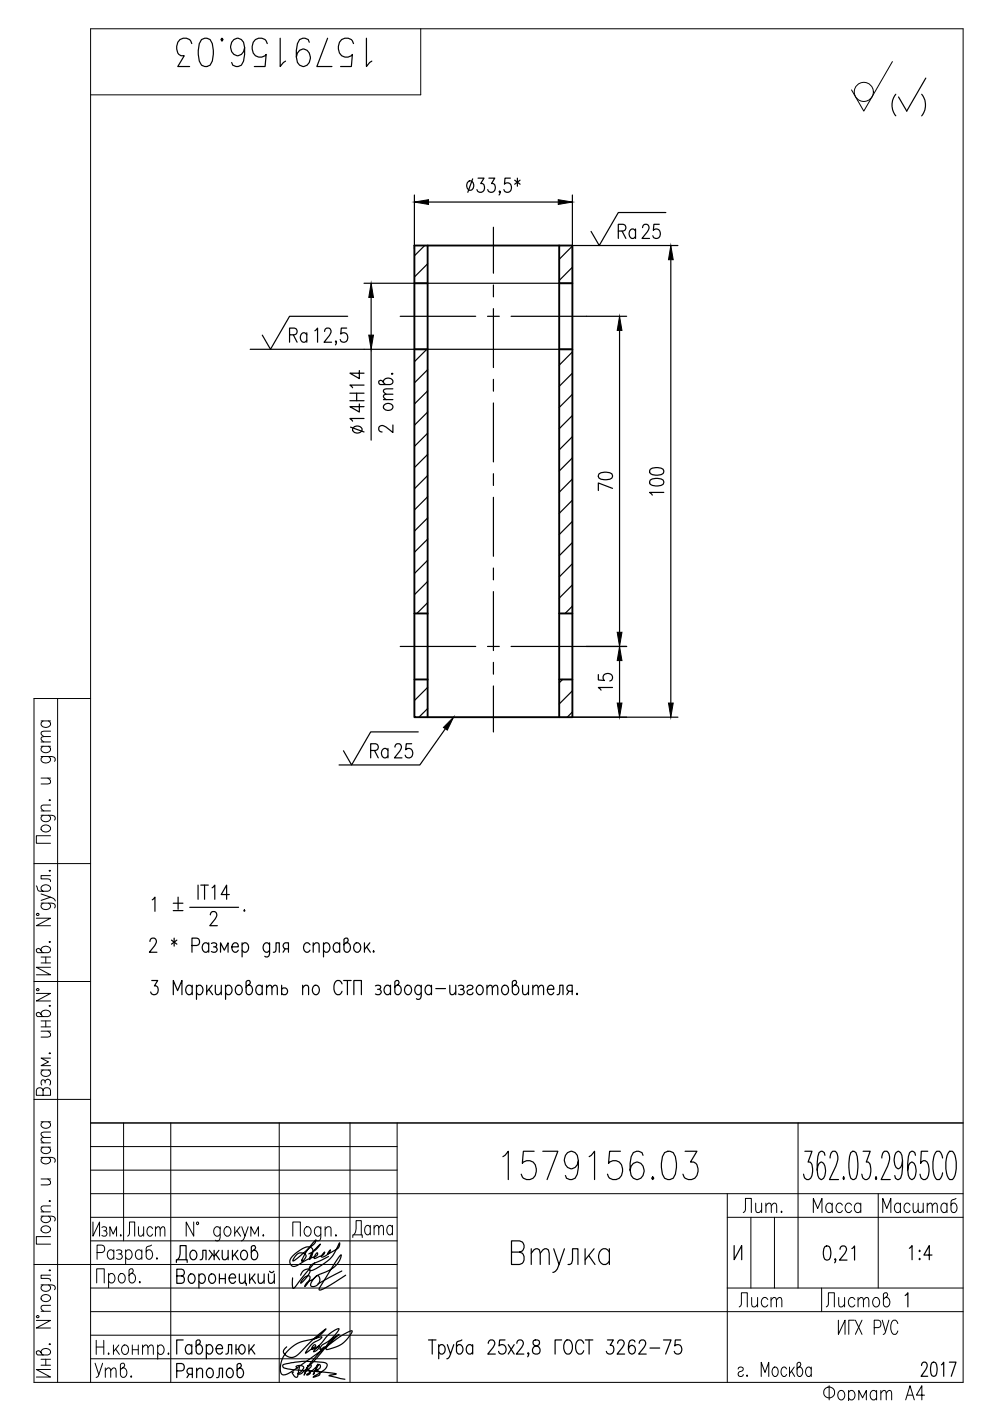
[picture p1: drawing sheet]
<svg xmlns="http://www.w3.org/2000/svg" width="210mm" height="297mm" viewBox="0 0 210 297" stroke-linecap="round" stroke-linejoin="round" font-family="sans-serif">
<defs><g id="words">
<g font-size="10.1">
<text x="36.3" y="15.2">1579156.03</text>
<text x="105.5" y="251.2">1579156.03</text>
</g>
<text font-size="8.4" x="188" y="25.8">( )</text>
<g font-size="7.1">
<text x="97.7" y="42.7">33,5*</text>
<text x="73.7" y="263.5">Дата</text>
</g>
<g font-size="6.6">
<text x="129.8" y="51.9">Ra</text>
<text x="84.3" y="92.8" transform="rotate(-90 84.3 92.8)">2 отв.</text>
<text x="130.9" y="105.1" transform="rotate(-90 130.9 105.1)">70</text>
<text x="130.9" y="147.5" transform="rotate(-90 130.9 147.5)">15</text>
<text x="77.3" y="161.9">Ra</text>
<text x="155.6" y="278.3">Лист</text>
<text x="173.9" y="278.3">Листов</text>
<text x="173.6" y="298.1">Фоpмат А4</text>
</g>
<g font-size="6.2">
<text x="60.3" y="73.7">Ra</text>
<text x="78" y="93.1" transform="rotate(-90 78 93.1)">14H14</text>
<text x="141.5" y="106.2" transform="rotate(-90 141.5 106.2)">100</text>
<text x="31" y="194.4">1 %%P .</text>
<text x="25.8" y="263.2">Лист</text>
<text x="156.3" y="258.2">Лит.</text>
<text x="171.1" y="258.2">Масса</text>
<text x="185.9" y="258.2">Масштаб</text>
<text x="19" y="293.2">Утв.</text>
<text x="36.3" y="293.2">Ряполов</text>
</g>
</g></defs>
<g fill="none" stroke="#000" stroke-width=".25">
<path d="M87.9 41.3v11.5M90 52.1l-2.1 2.1M90.7 55.9l-2.8 2.8M90.9 42.8h27.5M104.6 48.2v9.7M121.4 41.3v11.5M121.4 52.1h22.3M121.4 52.2l-2.8 2.8M121.4 56.7l-2.8 2.8M139.8 47.6h-1.2l-.1 1.2a.87 .87 0 0 1 1.1-.1 .87 .87 0 0 1 .4 1 .82 .82 0 0 1-.7 .9 .82 .82 0 0 1-.9-.6M141.2 45.1h-10.1l-4 7-1.8-3M142.2 55.1v94"/>
<path d="M53 74.1h68.4M68.8 70.3l.2-.6 .7-.1a.93 .93 0 0 1 .1 1.5l-1.1 1.5h1.6M71.3 72.4l-.1 .2v-.3a.64 .64 0 0 1-.1 .8M73.5 69.6h-1.1l-.1 1.2a.87 .87 0 0 1 1-.1 .87 .87 0 0 1 .4 1 .82 .82 0 0 1-.6 .9 .82 .82 0 0 1-1-.6M73.7 67.1h-12.3l-4 7-1.8-3M77.2 60.1h44.2M78.7 63.1v8M78.7 74.1v19.2M84.9 67.1h16M90.5 74.1l-2.6 2.6M90.7 78.4l-2.8 2.8M103.4 67.1h2.5"/>
<path d="M104.6 60.4v2.5M104.6 65.4v12.5M108.4 67.1h24.5M121.4 74.6l-2.8 2.8M121.4 79.1l-2.8 2.8M131.4 70.1v64M90.7 82.9l-2.8 2.8M90.7 87.4l-2.8 2.8M90.7 91.8l-2.8 2.9M90.7 96.3l-2.8 2.8M104.6 80.4v2.5M104.6 85.4v12.5"/>
<path d="M121.4 83.6l-2.8 2.8M121.4 88.1l-2.8 2.8M121.4 92.6l-2.8 2.8M121.4 97.1l-2.8 2.8M90.7 100.8l-2.8 2.8M90.7 105.3l-2.8 2.8M90.7 109.8l-2.8 2.8M90.7 114.3l-2.8 2.8M90.7 118.8l-2.8 2.8M104.6 100.4v2.5M104.6 105.4v12.5M121.4 101.6l-2.8 2.8"/>
<path d="M121.4 106.1l-2.8 2.8M121.4 110.5l-2.8 2.8M121.4 115l-2.8 2.8M121.4 119.5l-2.8 2.8M84.9 137.1h16M90.7 123.3l-2.8 2.8M90.7 127.8l-2.3 2.3M103.4 137.1h2.5M104.6 120.4v2.5M104.6 125.4v12.5M108.4 137.1h24.5M121.4 124l-2.8 2.8"/>
<path d="M121.4 128.5l-1.6 1.6M87.3 157.7h-1.2l-.1 1.3a.88 .88 0 0 1 1.1-.2 .88 .88 0 0 1 .4 1 .82 .82 0 0 1-.7 .9 .82 .82 0 0 1-.9-.6M88.7 155.2h-10.1l-4.1 7-1.7-3M90.7 145.7l-2.8 2.8M90.7 150.2l-1.9 1.9M94.4 154.5l-5.4 7.7h-17.1M104.6 140.4v2.5M104.6 145.4v9.8M119.3 144.1l-.7 .7M121.4 152.1h22.3M121.4 146.5l-2.8 2.8M121.4 151l-1.1 1.1"/>
<path d="M31.8 199.6l.2-.6 .7-.1a.93 .93 0 0 1 .1 1.6l-1.1 1.4h1.6M36.4 199.3l1.1 .9M36.9 198.9v1.7M37.5 199.3l-1.1 .9M40.2 192.4h10.4M44.2 199.9v2M51.3 199.9v3M57.2 199.9l-.2 2.7-.3 .3-.6-.1M66.4 199.9v2M68.6 199.9v3M72 199.9v2M73.4 199.9a1 1 0 0 1 .9 1 1 1 0 0 1-.9 1l-.5-.6v-2.1l.4-.3h.3l.2 .4-.1 .3-.8 .7"/>
<path d="M77.3 199.9v2M78.4 199.9l-1.1 1.4M32.2 207.9h1.2l-.7 1.1h.4a.95 .95 0 0 1 .4 1.4 .95 .95 0 0 1-1.4 .2l-.2-.3M36.7 210.9v-3l1 2.1 .9-2.1v3M40.7 200.5h1a.81 .81 0 0 0 .6-.8 .81 .81 0 0 0-.6-.8h-1v3M40.7 209.3a.67 .67 0 0 0-.6-.4 .67 .67 0 0 0-.6 .4 1.01 1.01 0 0 0 .8 1.6l.4-.4M40.7 208.9v2M41.7 209.3a.67 .67 0 0 1 .6-.4 .67 .67 0 0 1 .6 .4 1.01 1.01 0 0 1-.8 1.6l-.4-.4M41.7 208.9v3M43.8 208.9v2M44.2 200.3a.67 .67 0 0 0-.6-.4 .67 .67 0 0 0-.6 .4 1.01 1.01 0 0 0 .8 1.6l.4-.4M44.3 209.7l.8 1.2"/>
<path d="M44.8 200a.73 .73 0 0 1 1.2 .3l-.4 .5h-.3M45 208.9l-1.2 1.4M45.6 200.8a.59 .59 0 0 1 .5 .5 .59 .59 0 0 1-.5 .6l-.8-.2M45.7 208.9l.1 1.8 .5 .2 .6-.6M46.8 201.9v-2l.8 1.6 .8-1.6v2M46.9 208.9v2M47.8 209.3a.67 .67 0 0 1 .7-.4 .67 .67 0 0 1 .6 .4 1.01 1.01 0 0 1-.8 1.6l-.5-.4M47.8 208.9v3M49.2 200.8h1.3a.66 .66 0 0 0-.4-.9 .66 .66 0 0 0-.8 .4 1.01 1.01 0 0 0 .8 1.6l.4-.4M50.2 209a.64 .64 0 0 1 1.1 .3 1.01 1.01 0 0 1-.8 1.6 1.19 1.19 0 0 1-.3-1.9zM51.3 200.3a.67 .67 0 0 1 .7-.4 .67 .67 0 0 1 .6 .4 1.01 1.01 0 0 1-.8 1.6l-.5-.4M52.6 208.9a1 1 0 0 1 1 1 1 1 0 0 1-1 1l-.4-.6v-2.1l.3-.3h.4l.2 .4-.1 .3-.8 .7"/>
<path d="M55.6 209.3a.66 .66 0 0 0-.6-.4 .66 .66 0 0 0-.7 .4 .9 .9 0 0 0 0 1.1 .9 .9 0 0 0 1.1 .3l.2-.2M55.6 208.9v2M56.5 209.5l.6-.6 .4 .1 .2 1.9M56.5 208.9v2M57.2 200.3l-.3-.3a.64 .64 0 0 0-1 .3 1.01 1.01 0 0 0 .8 1.6l.5-.4M57.7 209.5l.5-.6 .5 .1 .1 1.9M58 201.9l.4-.2 .1-1.8h.7v2M59.7 209.7a.73 .73 0 0 1 1.2 .1 .73 .73 0 0 1-.4 1.1h-.4l-.4-.3M59.7 208.9v2M60.5 201.2l-.5 .7M61.2 201.2l-1-.2a.67 .67 0 0 1 .3-1.1h.7v2M64.2 209.5l.5-.6 .6 .1 .1 1.9"/>
<path d="M64.2 208.9v2M65.7 200.3a.67 .67 0 0 0-.6-.4 .67 .67 0 0 0-.6 .4 1.01 1.01 0 0 0 .8 1.6l.4-.4M66.4 200.5l.6-.6 .6 .1 .1 1.9M66.6 209a.64 .64 0 0 1 1 .3 1.01 1.01 0 0 1-.8 1.6 1.19 1.19 0 0 1-.2-1.9zM68.6 200.3a.66 .66 0 0 1 .6-.4 .66 .66 0 0 1 .6 .4 1.01 1.01 0 0 1-.8 1.6l-.4-.4M72 200.3a.67 .67 0 0 0-.6-.4 .67 .67 0 0 0-.6 .4 1.01 1.01 0 0 0 .8 1.6l.4-.4M72.5 208.6a.81 .81 0 0 0-.8-.7 .81 .81 0 0 0-.8 .7 1.89 1.89 0 0 0 .6 2.3 .87 .87 0 0 0 1-.7M72.9 207.9h1.6M73.7 207.9v3M75 210.9v-3h1.6v3M75.3 200a.64 .64 0 0 1 1.1 .3 1.01 1.01 0 0 1-.8 1.6 1.18 1.18 0 0 1-.3-1.9zM77.7 200.8l.8 1.1"/>
<path d="M79.2 201.6l.1 .1-.1 .2-.1-.2zM79.6 209a.73 .73 0 0 1 1.1 .3l-.3 .4h-.3M80.4 209.7a.59 .59 0 0 1 .5 .6 .59 .59 0 0 1-.5 .6l-.8-.2M82.8 209.3a.66 .66 0 0 0-.6-.4 .66 .66 0 0 0-.7 .4 1.01 1.01 0 0 0 .8 1.6l.5-.4M82.8 208.9v2M84.2 208.9a1 1 0 0 1 .9 1 1 1 0 0 1-.9 1l-.5-.6v-2.1l.4-.3h.3l.2 .4-.1 .3-.8 .7M86.1 209a.64 .64 0 0 1 1 .3 1.01 1.01 0 0 1-.8 1.6 1.18 1.18 0 0 1-.2-1.9zM89.3 209.3l-.2-.3a.64 .64 0 0 0-1 .3 1.01 1.01 0 0 0 .8 1.6l.4-.4M89.3 208.9l-.1 2.7-.3 .3-.6-.2M91.5 209.3a.67 .67 0 0 0-.6-.4 .67 .67 0 0 0-.7 .4 .91 .91 0 0 0 0 1.1 .91 .91 0 0 0 1.1 .3l.2-.2M91.5 208.9v2M92.4 209.6h2.1"/>
<path d="M95.4 208.9l.1 1.8 .6 .2 .5-.6M96.6 208.9v2M97.2 209a.73 .73 0 0 1 1.1 .3l-.3 .4h-.3M98 209.7a.59 .59 0 0 1 .5 .6 .59 .59 0 0 1-.5 .6l-.8-.2M99 209.3a.67 .67 0 0 1 .7-.4 .67 .67 0 0 1 .6 .4l-.4 .4-.5 .2a.55 .55 0 0 0-.3 .8 .72 .72 0 0 0 1.2-.2M101.3 209a.64 .64 0 0 1 1 .3 1.01 1.01 0 0 1-.8 1.6 1.18 1.18 0 0 1-.2-1.9zM103.3 209.5l.5-.6 .5 .1 .1 1.9M103.3 208.9v2M104.4 209.5l.6-.6 .4 .1 .1 1.9M106.7 209a.65 .65 0 0 1 1 .3 1.01 1.01 0 0 1-.8 1.6 1.19 1.19 0 0 1-.2-1.9zM109.1 208.9a1 1 0 0 1 .9 1 1 1 0 0 1-.9 1l-.5-.6v-2.1l.4-.3h.3l.2 .4-.1 .3-.8 .7M110.8 208.9l.1 1.8 .6 .2 .6-.6"/>
<path d="M112.1 208.9v2M113 209.5l.5-.6 .5 .1 .1 1.9M113 208.9v2M114.1 209.5l.6-.6 .4 .1 .2 1.9M116.1 209.7h1.3a.66 .66 0 0 0-.4-.8 .66 .66 0 0 0-.8 .4 1.01 1.01 0 0 0 .8 1.6l.4-.4M118.1 210.9l.5-.2 .1-1.8h.7v2M120.6 210.2l-.4 .7M121.3 210.2l-.9-.2a.67 .67 0 0 1 .2-1.1h.7v2M122.3 210.6l.2 .1-.2 .2-.1-.2zM170.6 244.1h1.6l-.9 2.3h.4a3.2 3.2 0 0 1 .2 3.4l-.4 .3h-.4l-.5-.3-.2-.9M174.9 244.9l-.1-.5-.5-.3-.6 .3a9.1 9.1 0 0 0 0 5.4l.5 .3a2.35 2.35 0 0 0 .7-2.9l-.3-.5-.5-.3-.4 .3-.4 1.4M176 245.5a1.7 1.7 0 0 1 .6-1.4h.5a1.98 1.98 0 0 1 .4 2.3l-1.6 3.7h1.9"/>
<path d="M178.9 249.5l.1 .3-.1 .3-.2-.3zM180.4 244.4l.4-.3 .7 .3a8.9 8.9 0 0 1 0 5.4l-.4 .3-.7-.3a9.1 9.1 0 0 1 0-5.4zM183 244.1h1.5l-.8 2.3h.4a3.2 3.2 0 0 1 .1 3.4l-.4 .3h-.4l-.4-.3-.3-.9M185.7 249.5l.2 .3-.2 .3-.1-.3zM187 245.5a1.7 1.7 0 0 1 .5-1.4h.6a1.98 1.98 0 0 1 .4 2.3l-1.7 3.7h2M191.4 246.1l-.5 1.4-.5 .3a2.37 2.37 0 0 1-.7-2.9l.3-.5 .4-.3 .5 .3a8 8 0 0 1 0 5.4l-.6 .3-.4-.3-.2-.6M194.1 244.9l-.1-.5-.5-.3h-.2l-.4 .3a10.6 10.6 0 0 0-.3 4.8l.3 .6 .5 .3a2.35 2.35 0 0 0 .7-2.9l-.3-.5-.5-.3-.4 .3-.3 .5-.1 .9M196.7 244.1h-1.4l-.1 2.6 .5-.6h.5a2.24 2.24 0 0 1 .8 2.3l-.2 .8-.2 .6-.4 .3h-.5l-.4-.3-.2-.9M199.9 245.5l-.2-.6a.98 .98 0 0 0-1.1-.8 5.6 5.6 0 0 0 0 6 1.2 1.2 0 0 0 1.3-1.4M201.4 244.1a1.22 1.22 0 0 1 1.2 1.4 5.3 5.3 0 0 1-.7 4.6 1.22 1.22 0 0 1-1.2-1.4 5.3 5.3 0 0 1 .7-4.6zM37.4 267.7v-.6h2.3v.6M37.5 270.5h1a.82 .82 0 0 1 .6 .8 .82 .82 0 0 1-.6 .8h-1v-3h1a.73 .73 0 0 1 .6 .7 .73 .73 0 0 1-.6 .7"/>
<path d="M37.6 267.1a3.1 3.1 0 0 0 .6-3h1.3v3M40.2 270.2a.64 .64 0 0 1 1.1 .3 1.01 1.01 0 0 1-.8 1.6 1.19 1.19 0 0 1-.3-1.9zM40.6 265.2a.8 .8 0 0 1 .9 .1 .8 .8 0 0 1 .2 .9 .8 .8 0 0 1-.9 .9 1.18 1.18 0 0 1-.2-1.9zM42.2 270.5a.66 .66 0 0 1 .6-.4 .66 .66 0 0 1 .6 .4 1.01 1.01 0 0 1-.8 1.6l-.4-.4M42.2 270.1v3M42.4 267.1l.5-.1 .1-1.9h.7v2M44.4 265.1l1 1.3 1-1.3M44.6 270.2a.65 .65 0 0 1 1 .3 1.01 1.01 0 0 1-.8 1.6 1.19 1.19 0 0 1-.2-1.9zM45.1 265.9l-.8 1.2M45.4 265.1v2M45.7 265.9l.8 1.2M46.5 271.1h1.3"/>
<path d="M46.5 270.1v2M47.1 265.1l.1 1.9 .6 .1 .6-.6M47.8 270.1v2M48.4 265.1v2M48.6 271h1.3a.67 .67 0 0 0-.4-.9 .67 .67 0 0 0-.8 .4 1.01 1.01 0 0 0 .8 1.6l.4-.4M49.3 265.1v2M49.7 265.9l.8 1.2M50.4 265.1l-1.1 1.4M50.7 270.1l.2 1.8 .5 .2 .6-.6M51.3 265.2a.8 .8 0 0 1 1 .1 .8 .8 0 0 1 .2 .9 .8 .8 0 0 1-.9 .9 1.18 1.18 0 0 1-.3-1.9zM52 270.1v2h.2v.4M52.9 270.1v2"/>
<path d="M53.4 271l.8 1.1M53.7 265.1a1 1 0 0 1 1 1 1 1 0 0 1-1 1l-.4-.6v-2.1l.3-.3h.4l.2 .4-.1 .3-.8 .7M54.1 270.1l-1.2 1.4M54.7 270.1l.2 1.8 .5 .2 .6-.6M56 270.1v2M56.9 270.1l.1 1.8 .6 .2 .6-.6M57.1 269.5a.5 .5 0 0 0 .5 .3 .5 .5 0 0 0 .5-.3M58.2 270.1v2M62.9 266a1.2 1.2 0 0 1 2 .3l-.6 .9-.3 .2a10.6 10.6 0 0 1 3-4.5l-.4 .9-3.6 3-.9 .5 .2-.5zM63.7 270.4a1.5 1.5 0 0 1 2-1.2 4.4 4.4 0 0 1-1.9 2.9 1.83 1.83 0 0 1 1.8-1.5 2.75 2.75 0 0 1-1 2.2l.5-.9 1.2-.7 .6-.5a.46 .46 0 0 1 .5-.3 .46 .46 0 0 1 .4 .6 1.34 1.34 0 0 1-.4 1.4 1.34 1.34 0 0 1-1.5 .2 3.1 3.1 0 0 1 2.1-2.5 5.7 5.7 0 0 0 4.3-3.8v-.2l-1.4 1.9-3.1 4.9-.2 .4 .2 .2a9 9 0 0 0 3.6-1.9l1.9-1.2M65.5 265.8a4.7 4.7 0 0 0 2.4-2l-.2 .2a5.1 5.1 0 0 0-2.1 3 2.37 2.37 0 0 0 .6-2.3 1.79 1.79 0 0 0-2.4 .2l-.6 .4a3 3 0 0 0-1.8 2.3l.1 .2a.92 .92 0 0 0 1.5 .5l2.1-1.2 1.9-.8 .3-.3v-.4l-.4 .3-.3 .6a.2 .2 0 0 0 .1 .3 .2 .2 0 0 0 .3 0l1.5-.7 .4-.6-.3 .2a.57 .57 0 0 0-.4 .8 2.24 2.24 0 0 0 1.9-1.5l-.6 .9 1.3-.7a1.43 1.43 0 0 0 1.2-1.7l-.1 .1a9 9 0 0 1-6.2 5.8l-.1-.3a1.45 1.45 0 0 1 1.3-1.4l2.7-1.3M66.7 267.7l-4.5 5.5-.2-.5v-1.8"/>
<path d="M72.5 269.5l-5.1 2.7M108.4 265.5h1.8a1.36 1.36 0 0 1 1 1.3 1.36 1.36 0 0 1-1 1.3h-1.8v-5h1.8a1.21 1.21 0 0 1 .9 1.2 1.21 1.21 0 0 1-.9 1.2M112.6 265.7l1-.9h.4l.4 .2 .1 .7v2.4M112.6 264.8v3.3M114.5 265.7l1-.9h.4l.4 .2 .1 .7v2.4M117.4 264.8l1.1 3.3 1.2-3.3M118.5 268.1l-.3 .9-.4 .5-.6 .3M120.4 268.1h.4l.4-.2 .2-.8v-2.3h1.1v3.3M124.1 264.8v3.3M124.8 266.2l1.4 1.9M126 264.8l-1.9 2.3M129.2 265.5a1.11 1.11 0 0 0-1-.8 1.11 1.11 0 0 0-1.1 .8 1.88 1.88 0 0 0 .8 2.6h.5l.8-.7"/>
<path d="M129.2 264.8v3.3M155.7 264.1v3l1.6-3v3M174.9 264.3l.6-.1a1.44 1.44 0 0 1 .7 1.7l-.4 1.1-.6 .2a1.46 1.46 0 0 1-.6-1.8zM177.2 267l-.1 .2-.1-.2 .1-.1a.66 .66 0 0 1-.1 .8M178.1 264.9l.2-.6 .7-.1a.93 .93 0 0 1 .1 1.5l-1.1 1.5h1.6M180.6 264.7l.6-.5v3M191.9 274.7l.6-.6v3M192.8 264.7l.6-.6v3M195 265.1l.1 .1-.1 .2-.1-.2zM195 266.8l.1 .2-.1 .1-.1-.1zM197.6 266.1h-1.7l1.1-2v3M38.8 284.1h-1.3v3"/>
<path d="M40.7 285.5a.66 .66 0 0 0-.7-.4 .66 .66 0 0 0-.6 .4 .9 .9 0 0 0 0 1.1 .9 .9 0 0 0 1 .3l.3-.2M40.7 285.1v2M42 285.1a1 1 0 0 1 1 1 1 1 0 0 1-1 1l-.4-.6v-2.1l.3-.3h.4l.2 .4-.1 .3-.8 .7M43.8 285.5l.4-.4a1 1 0 0 1 .9 1 1 1 0 0 1-.9 1l-.4-.4M43.8 285.1v3M45.8 285.9h1.4a.67 .67 0 0 0-.4-.8 .67 .67 0 0 0-.9 .4 1 1 0 0 0 .8 1.6l.5-.4M47.9 287.1l.4-.2 .1-1.8h.7v2M50 286.1h.6a.89 .89 0 0 1 .8-1 1.07 1.07 0 0 1 .6 1.1 1.07 1.07 0 0 1-.8 .9 1.01 1.01 0 0 1-.6-1M50 285.1v2M52.8 285.1v2M53.2 285.9l.8 1.2M53.9 285.1l-1.1 1.4"/>
<path d="M63.1 290.1l-.3-.3a.97 .97 0 0 1 1.6 .2l-.5 .8-.8 .4 .1 .1a2.78 2.78 0 0 0 2-1.6l.1-.2-.8 2 .2-.6a2.07 2.07 0 0 1 1.1-1.5l.2 .1a.87 .87 0 0 1-.8 .8h-.1a.61 .61 0 0 1 .7 .7 .61 .61 0 0 1-.8 .5v-.1a7 7 0 0 0 2.4-2.2l-1 2.2 1.1-2a.34 .34 0 0 1 .5 .1 .34 .34 0 0 1-.2 .5l-.4 .4-.5 .1 .8 .4a.53 .53 0 0 1 .1 .6 .53 .53 0 0 1-.6 .3l-.8 .2 2.4-1.6 .4-.5a.67 .67 0 0 0 0-.9 .67 .67 0 0 0-.7-.2 19.7 19.7 0 0 0-8.5 .6 .52 .52 0 0 0 .5 .7l1.4 .3 9.2 .8 .2 .1-1.6 .4 3.4 .7M63.5 289.8l-.4 2.1a.48 .48 0 0 1-.8-.3l-.4-.5 .4-.2M66.4 284l1.8-.6-.3 .5a5.6 5.6 0 0 0-3.1 3l1.8-1.2a.29 .29 0 0 0 .3-.3 .29 .29 0 0 0-.2-.3l-.5 .5-.1 .5 1.6-.7a1.37 1.37 0 0 1-1.2 1.2l1.3-1.5a9 9 0 0 1 3.7-3.3l.3-.1 .1 .1a9 9 0 0 1-3.7 3.5l-.3 .8 .9-.5-2.7 3.1-.8 1.1 1.4-1.3 2-2.4a8.2 8.2 0 0 1 3.1-3.2v.1a11.5 11.5 0 0 0-2.7 3l.1 .1a6.2 6.2 0 0 0 5.4-3.9 10.7 10.7 0 0 0-4.1 2.4l-7.2 5.2-2.5 1.5a.9 .9 0 0 1-1 .1 .9 .9 0 0 1-.4-1 6.7 6.7 0 0 1 6.2-6.3 5.7 5.7 0 0 0 3.5-2.4l-.1 .1a45.2 45.2 0 0 0-6 5.5 1.75 1.75 0 0 1-2.9-.9l.7-.8M90.8 284.1h1.6M91.6 284.1v3M93 285.5l.5-.4a1 1 0 0 1 .9 1 1 1 0 0 1-.9 1l-.5-.4M93 285.1v3M94.8 285.1l.7 2 .7-2M95.5 287.1l-.2 .6-.6 .4M97.9 284.1l-1 .4-.1 2a.64 .64 0 0 0 .6 .6 .64 .64 0 0 0 .6-.4 1 1 0 0 0-.8-1.6l-.4 .4M100.2 285.5a.66 .66 0 0 0-.6-.4 .66 .66 0 0 0-.6 .4 .9 .9 0 0 0-.1 1.1 .9 .9 0 0 0 1.1 .3l.2-.2M100.2 285.1v2"/>
<path d="M103.5 284.8l.3-.6 .6-.1a.93 .93 0 0 1 .2 1.6l-1.2 1.4h1.6M107.1 284.1h-1.2l-.1 1.3a.97 .97 0 0 1 1.6 .5 .97 .97 0 0 1-1.1 1.2l-.4-.2-.2-.4M107.8 285.1l1.2 2M109 285.1l-1.2 2M109.6 284.8l.2-.6 .7-.1a.93 .93 0 0 1 .1 1.6l-1.1 1.4h1.6M112.1 286.9l-.1 .2v-.3a.64 .64 0 0 1-.1 .9M113.1 284.2a.69 .69 0 0 0 .3 1 1.05 1.05 0 0 1 1 .6 1.05 1.05 0 0 1-.1 1.1 .89 .89 0 0 1-1.4-.3 .89 .89 0 0 1 .7-1.2l.4-.2a.61 .61 0 0 0 .4-.6 .61 .61 0 0 0-.5-.5zM119.1 284.1h-1.4v3M120 284.2l.2-.1a1.32 1.32 0 0 1 1.2 1.8 .93 .93 0 0 1-.4 1 .93 .93 0 0 1-1 0 2.13 2.13 0 0 1 0-2.7zM123.8 284.8a.81 .81 0 0 0-.8-.7 .81 .81 0 0 0-.8 .7 1.89 1.89 0 0 0 .5 2.3 .87 .87 0 0 0 1.1-.7M124.1 284.1h1.6M124.9 284.1v3"/>
<path d="M128.8 284.1h1.2l-.6 1.1h.3a.94 .94 0 0 1 .4 1.4 .94 .94 0 0 1-1.4 .2l-.1-.3M131 284.8l.2-.6 .7-.1a.92 .92 0 0 1 .1 1.6l-1.2 1.4h1.6M134.6 284.5a.65 .65 0 0 0-1-.3 2.82 2.82 0 0 0 0 2.7 .89 .89 0 0 0 1.2-.5 .89 .89 0 0 0-.8-1.2 .79 .79 0 0 0-.8 .9M135.5 284.8l.3-.6 .6-.1a.93 .93 0 0 1 .2 1.6l-1.2 1.4h1.6M137.8 285.8h2.1M140.7 284.1h1.6l-1.2 3M144.3 284.1h-1.1l-.1 1.3a.87 .87 0 0 1 1.1-.2 .87 .87 0 0 1 .4 1 .82 .82 0 0 1-.7 .9 .82 .82 0 0 1-.9-.6M195.4 289.5l.1-.4a.66 .66 0 0 1 .9-.1 .66 .66 0 0 1 .1 .9l-1.2 1.9h1.4M197.6 288.9l.5-.1a1.56 1.56 0 0 1 .6 1.7l-.3 1.2-.5 .1a1.53 1.53 0 0 1-.6-1.7zM199.6 289.4l.5-.6v3M201.3 288.8h1.4l-1 3"/>
</g>
<path d="M87.9 42.8l3-.5v1zM118.4 42.3l3 .5-3 .5zM142.2 52.1l.5 3h-1zM78.7 60.1l.5 3h-1zM78.2 71.1h1l-.5 3zM131.4 67.1l.5 3h-1zM130.9 134.1h1l-.5 3zM96.2 152.1l-1.4 2.7-.8-.6zM131.4 137.1l.5 3h-1zM130.9 149.1h1l-.5 3zM141.7 149.1h1l-.5 3z" fill="#000" stroke="#000" stroke-width=".21"/>
<path d="M87.9 52.1h33.5v100h-33.5zM90.7 52.1v100M118.6 52.1v100M87.9 60.1h2.8M87.9 74.1h2.8M118.6 60.1h2.8M118.6 74.1h2.8M87.9 130.1h2.8M118.6 130.1h2.8M87.9 144.1h2.8M118.6 144.1h2.8" fill="none" stroke="#000" stroke-width=".4"/>
<g fill="none" stroke="#000" stroke-width=".21">
<path d="M89.2 6.1v14h-70M189.2 13.1l-6.1 10.5-2.6-4.5M8.7 158.2h2M8.7 157.3h2M8.7 152.9h2M9.1 158.2a.66 .66 0 0 0-.4 .7 .66 .66 0 0 0 .4 .6 .9 .9 0 0 0 1.2 0 .9 .9 0 0 0 .3-1l-.3-.3M9.1 152.9a.67 .67 0 0 0-.4 .6 .67 .67 0 0 0 .4 .6 1.01 1.01 0 0 0 1.6-.8l-.4-.4M10.7 156.2l-1.9 .1-.1 .4 .6 .6M10.7 155l-1.9 .1-.1 .5 .6 .6M12.2 148.1v145M19.2 148.1h-12v145h197v-287h-185v287M8.7 172.9l2.7 .1 .3 .3-.1 .6"/>
<path d="M8.7 160.4l2.7 .1 .3 .4-.1 .5M8.7 171.9h2M8.7 165h2M8.8 175.3a1.06 1.06 0 0 1 1.2-.4 1.06 1.06 0 0 1 .7 .9 1.06 1.06 0 0 1-1.1 .6 1.06 1.06 0 0 1-.9-.9zM9.1 172.9l-.3 .2a.65 .65 0 0 0 .3 1 1.01 1.01 0 0 0 1.6-.8l-.4-.4M9.1 160.4l-.3 .2a.65 .65 0 0 0 .3 1.1 1.01 1.01 0 0 0 1.6-.8l-.4-.5M10.1 165l.6 .5-.1 .6-1.9 .1M10.4 169.6h.3l-.1 .2zM10.7 177.2h-3v1.6h3M10.7 170.7l-1.9 .1-.1 .6 .6 .5M7.2 183.1h12M7.7 194.7h3l-3 1.6h3"/>
<path d="M7.7 187.8l.4 1.1 2 .1a.64 .64 0 0 0 .6-.6 .64 .64 0 0 0-.4-.7 .91 .91 0 0 0-1.1 0 .91 .91 0 0 0-.4 1l.3 .3M7.8 193.7h.4v.3h-.4zM8.7 191.5l2.7 .1 .3 .3-.1 .6M8.7 189.5l2 .7-2 .7M9.1 191.5l-.3 .2a.65 .65 0 0 0 .3 1 1.01 1.01 0 0 0 1.6-.8l-.4-.4M10.4 199.7h.3l-.1 .1zM10.4 184.6l.2-.1 .1 .1-.1 .1zM10.7 190.2l.9 .5 .1 .3M10.7 185.6h-2v.7l1.9 .2 .1 .4M7.2 208.1h12M7.7 210.6h3l-3 1.6h3M7.8 209.7h.4v.3h-.4z"/>
<path d="M8.7 201.5a1 1 0 0 1 1-.9 1 1 0 0 1 1 .9l-.6 .5h-2.1l-.3-.3v-.4l.4-.2 .3 .1 .7 .8M8.7 215.1a1 1 0 0 1 1-.9 1 1 0 0 1 1 .9l-.6 .4h-2.1l-.3-.3v-.3l.4-.3 .3 .1 .7 .8M8.7 202.9h2M8.7 204.2h2M8.7 218.6h2M8.7 216.5h2M8.7 217.7h2M9.7 202.9v1.3M9.7 216.5v1.2M10.1 218.6l.6 .6-.1 .6-1.9 .1M10.4 213.3l.2-.2 .1 .2zM10.7 205.1h-3l3 1.6h-3"/>
<path d="M7.2 233.1h12M8.7 237.8h2M8.7 226.9h2M9.1 237.8a.67 .67 0 0 0-.4 .7 .67 .67 0 0 0 .4 .6 1.01 1.01 0 0 0 1.6-.8l-.4-.5M9.1 231.2a.73 .73 0 0 0-.7-.6 .73 .73 0 0 0-.7 .6v1h3v-1a.82 .82 0 0 0-.8-.6 .82 .82 0 0 0-.8 .6v1M9.1 226.9a.66 .66 0 0 0-.4 .6 .66 .66 0 0 0 .4 .6 .9 .9 0 0 0 1.2 .1 .9 .9 0 0 0 .3-1.1l-.3-.2M9.6 229.3a.59 .59 0 0 1 .5-.5 .59 .59 0 0 1 .6 .5l-.1 .8M9.6 229.6v-.3l-.5-.4a.73 .73 0 0 0-.3 1.2M10.4 223.3l.2-.1 .1 .1-.1 .1zM10.7 224.3h-2l1.6 .8-1.6 .8h2M19.2 238.1h185M26.2 238.1v25"/>
<path d="M36.2 238.1v55M59.2 238.1v55M74.2 238.1v55M84.2 238.1v55M169.2 238.1v35M8.7 257.8l2.7 .2 .3 .3-.1 .6M8.7 245.4l2.7 .1 .3 .3-.1 .6M8.7 256.9h2M8.7 250h2M8.7 243.2h2M8.7 242.3h2M9.1 257.8l-.3 .3a.64 .64 0 0 0 .3 1 1.01 1.01 0 0 0 1.6-.8l-.4-.5"/>
<path d="M9.1 245.4l-.3 .2a.64 .64 0 0 0 .3 1.1 1.01 1.01 0 0 0 1.6-.9l-.4-.4M9.1 243.2a.67 .67 0 0 0-.4 .7 .67 .67 0 0 0 .4 .6 .91 .91 0 0 0 1.2 0 .91 .91 0 0 0 .3-1.1l-.3-.2M10.1 250l.6 .5-.1 .6-1.9 .1M10.4 254.7l.2-.2 .1 .2zM10.7 255.7l-1.9 .1-.1 .6 .6 .5M10.7 241.2l-1.9 .1-.1 .4 .6 .6M10.7 240l-1.9 .1-.1 .5 .6 .6M19.2 253.1h185M19.2 258.1h65M19.2 243.1h65M19.2 248.1h65M19.7 259.1v3l1.4-3v3"/>
<path d="M41.1 259.1v3l-1.6-3v3M41.7 259.2h.3v.4h-.3zM154.2 258.1h50M154.2 253.1v40M159.2 258.1v15M164.2 258.1v15M186.2 253.1v20M7.2 268.1h77M7.7 280h3l-3 1.6h3M7.8 279h.4v.3h-.4zM8.7 272.4l2.7 .1 .3 .4-.1 .5M8.7 278h2"/>
<path d="M8.8 260.3a1.06 1.06 0 0 1 1.2-.4 1.06 1.06 0 0 1 .7 .9 1.06 1.06 0 0 1-1.1 .6 1.06 1.06 0 0 1-.9-.9zM8.8 274.8a1.06 1.06 0 0 1 1.2-.3 1.06 1.06 0 0 1 .7 .9 1.06 1.06 0 0 1-1.1 .6 1.06 1.06 0 0 1-.9-1zM9.1 272.4l-.3 .2a.65 .65 0 0 0 .3 1.1 1.01 1.01 0 0 0 1.6-.8l-.4-.5M10.4 269.3l.2-.1 .1 .1-.1 .1zM10.7 262.2h-3v1.6h3M10.7 276.8l-1.9 .1-.1 .5 .6 .6M10.7 270.4h-2v.6l1.9 .2 .1 .4M19.2 278.1h185M19.2 263.1h65M19.2 273.1h65M20.5 272v-3h1.6v3M20.6 265.6h1a.82 .82 0 0 0 .6-.8 .82 .82 0 0 0-.6-.8h-1v3"/>
<path d="M21.6 260.2a.6 .6 0 0 1 1 .3l-.3 .4h-.3M22.3 260.9a.61 .61 0 0 1 .4 .6 .61 .61 0 0 1-.4 .6l-.7-.2M23 270.4a.66 .66 0 0 1 .6-.4 .66 .66 0 0 1 .7 .4 1 1 0 0 1-.8 1.6l-.5-.4M23 270v3M23.3 262.1v-2l.7 1.6 .7-1.6v2M24.1 265.4a.67 .67 0 0 0-.6-.4 .67 .67 0 0 0-.6 .4 1.01 1.01 0 0 0 .8 1.6l.4-.4M24.1 265v2M24.7 265.1a.73 .73 0 0 1 1.1 .3l-.3 .4h-.3M25.4 270.2l.2-.2a1 1 0 0 1 1 1 1 1 0 0 1-1 1 1.18 1.18 0 0 1-.2-1.8zM25.5 265.8a.58 .58 0 0 1 .5 .6 .58 .58 0 0 1-.5 .6l-.8-.2M26.6 265.4a.67 .67 0 0 1 .7-.4 .67 .67 0 0 1 .6 .4 1.01 1.01 0 0 1-.8 1.6l-.5-.4M26.6 265v3"/>
<path d="M27.8 270a1 1 0 0 1 .9 1 1 1 0 0 1-.9 1l-.4-.6v-2.1l.3-.3h.3l.3 .4-.1 .3-.8 .7M29.6 271.7l.2 .2-.2 .1-.1-.1zM30.1 265.4a.67 .67 0 0 0-.7-.4 .67 .67 0 0 0-.6 .4 .91 .91 0 0 0 0 1.1 .91 .91 0 0 0 1 .3l.3-.2M30.1 265v2M32.1 264l-1 .4-.1 2a.64 .64 0 0 0 .6 .6 .64 .64 0 0 0 .6-.4 .91 .91 0 0 0 .1-1.2 .91 .91 0 0 0-1.1-.3l-.2 .3M33.3 266.7v.3l-.1-.2zM46.7 260.5l-.1-.1a.59 .59 0 0 0-1-.2 1.07 1.07 0 0 0-.3 1.1 1.07 1.07 0 0 0 .9 .8l.5-.4M46.7 260.1l-.1 2.7a.59 .59 0 0 1-1 .1M47.8 260.2a.64 .64 0 0 1 1.1 .3 1.01 1.01 0 0 1-.9 1.6 1.18 1.18 0 0 1-.2-1.9zM49.8 260.1v2M50.2 260.9l.8 1.2M50.9 260.1l-1.1 1.4"/>
<path d="M51.3 260.1l.6 2 .7-2M51.9 262.1l-.2 .6-.6 .4M53.2 262.1v-2l.8 1.6 .8-1.6v2M55.8 261.8l.1 .1-.1 .2zM62.1 262.1v-3h1.6v3M64.8 260.2a.64 .64 0 0 1 1 .3 1.01 1.01 0 0 1-.8 1.6 1.18 1.18 0 0 1-.2-1.9zM68 260.5l-.2-.3a.65 .65 0 0 0-1 .3 1.01 1.01 0 0 0 .8 1.6l.4-.4M68 260.1l-.1 2.7-.3 .3-.6-.2M68.9 260.7l.6-.6 .6 .1 .1 1.9M68.9 260.1v2M71.2 261.8v.3l-.1-.2zM154.2 273.1h50"/>
<path d="M177.8 279.9v3l1.4-3v3M181.2 279.9h-1.2v3M181.4 279.9l1.4 3M182.8 279.9l-1.4 3M187.1 279.9l.7 2.4M188.5 279.9l-.8 2.7-.4 .3M8.7 286.8a1 1 0 0 1 1-.9 1 1 0 0 1 1 .9l-.6 .5h-2.1l-.3-.4v-.3l.4-.2 .3 .1 .7 .8M8.7 288.2h2M8.7 289.5h2M9.7 288.2v1.3M10.4 285l.2-.1 .1 .1zM10.7 290.4h-3l3 1.6h-3"/>
<path d="M19.2 283.1h65M19.2 288.1h65M20.4 284.2v3M20.4 285.6h1.6M22 284.2v3M24.1 285.2v2M24.5 286l.8 1.2M25.2 285.2l-1.1 1.4M26.1 285.3l.2-.1a1 1 0 0 1 1 1 1 1 0 0 1-1 1 1.17 1.17 0 0 1-.2-1.9zM28.1 285.2v2M29.3 285.2v2M30.2 285.7l.6-.5 .5 .1 .1 1.9"/>
<path d="M30.2 285.2v2M31.4 285.7l.5-.5 .5 .1 .1 1.9M33.4 285.6a.66 .66 0 0 1 .7-.5 .66 .66 0 0 1 .6 .5 1 1 0 0 1-.8 1.6l-.5-.5M33.4 285.2v3M156.5 290.3a.56 .56 0 0 1 .5-.5 .56 .56 0 0 1 .6 .5l-.3 .4-.5 .1a.59 .59 0 0 0-.2 .9 .59 .59 0 0 0 1-.3M158.4 291.6v.2zM161.4 291.8v-3l.8 2.2 .8-2.2v3M164 290l.5-.2a1.24 1.24 0 0 1 0 2 1.05 1.05 0 0 1-.9-.7 1.05 1.05 0 0 1 .4-1.1zM166.8 290.3l-.4-.5h-.3a1.24 1.24 0 0 0 0 2h.3l.4-.4M167.4 289.8v2M167.8 290.7l.7 1.1M168.4 289.8l-1 1.5"/>
<path d="M169.4 289.8h.3a1.23 1.23 0 0 1 0 2 .61 .61 0 0 1-.7-.5v-2.2l.3-.3 .4 .2a.73 .73 0 0 1-.5 1l-.2 .3M172 290.3l-.4-.5h-.3a1.23 1.23 0 0 0 0 2h.3l.4-.4M172 289.8v2M185.4 281.5h.9a.85 .85 0 0 0 .5-.8 .85 .85 0 0 0-.5-.8h-.9v3M190.4 280.6a.7 .7 0 0 0-.7-.7 .7 .7 0 0 0-.7 .7 2.06 2.06 0 0 0 .5 2.3 .77 .77 0 0 0 .9-.7"/>
<circle cx="183.1" cy="19.5" r="2.03"/>
</g>
<use href="#words"/>
</svg>
